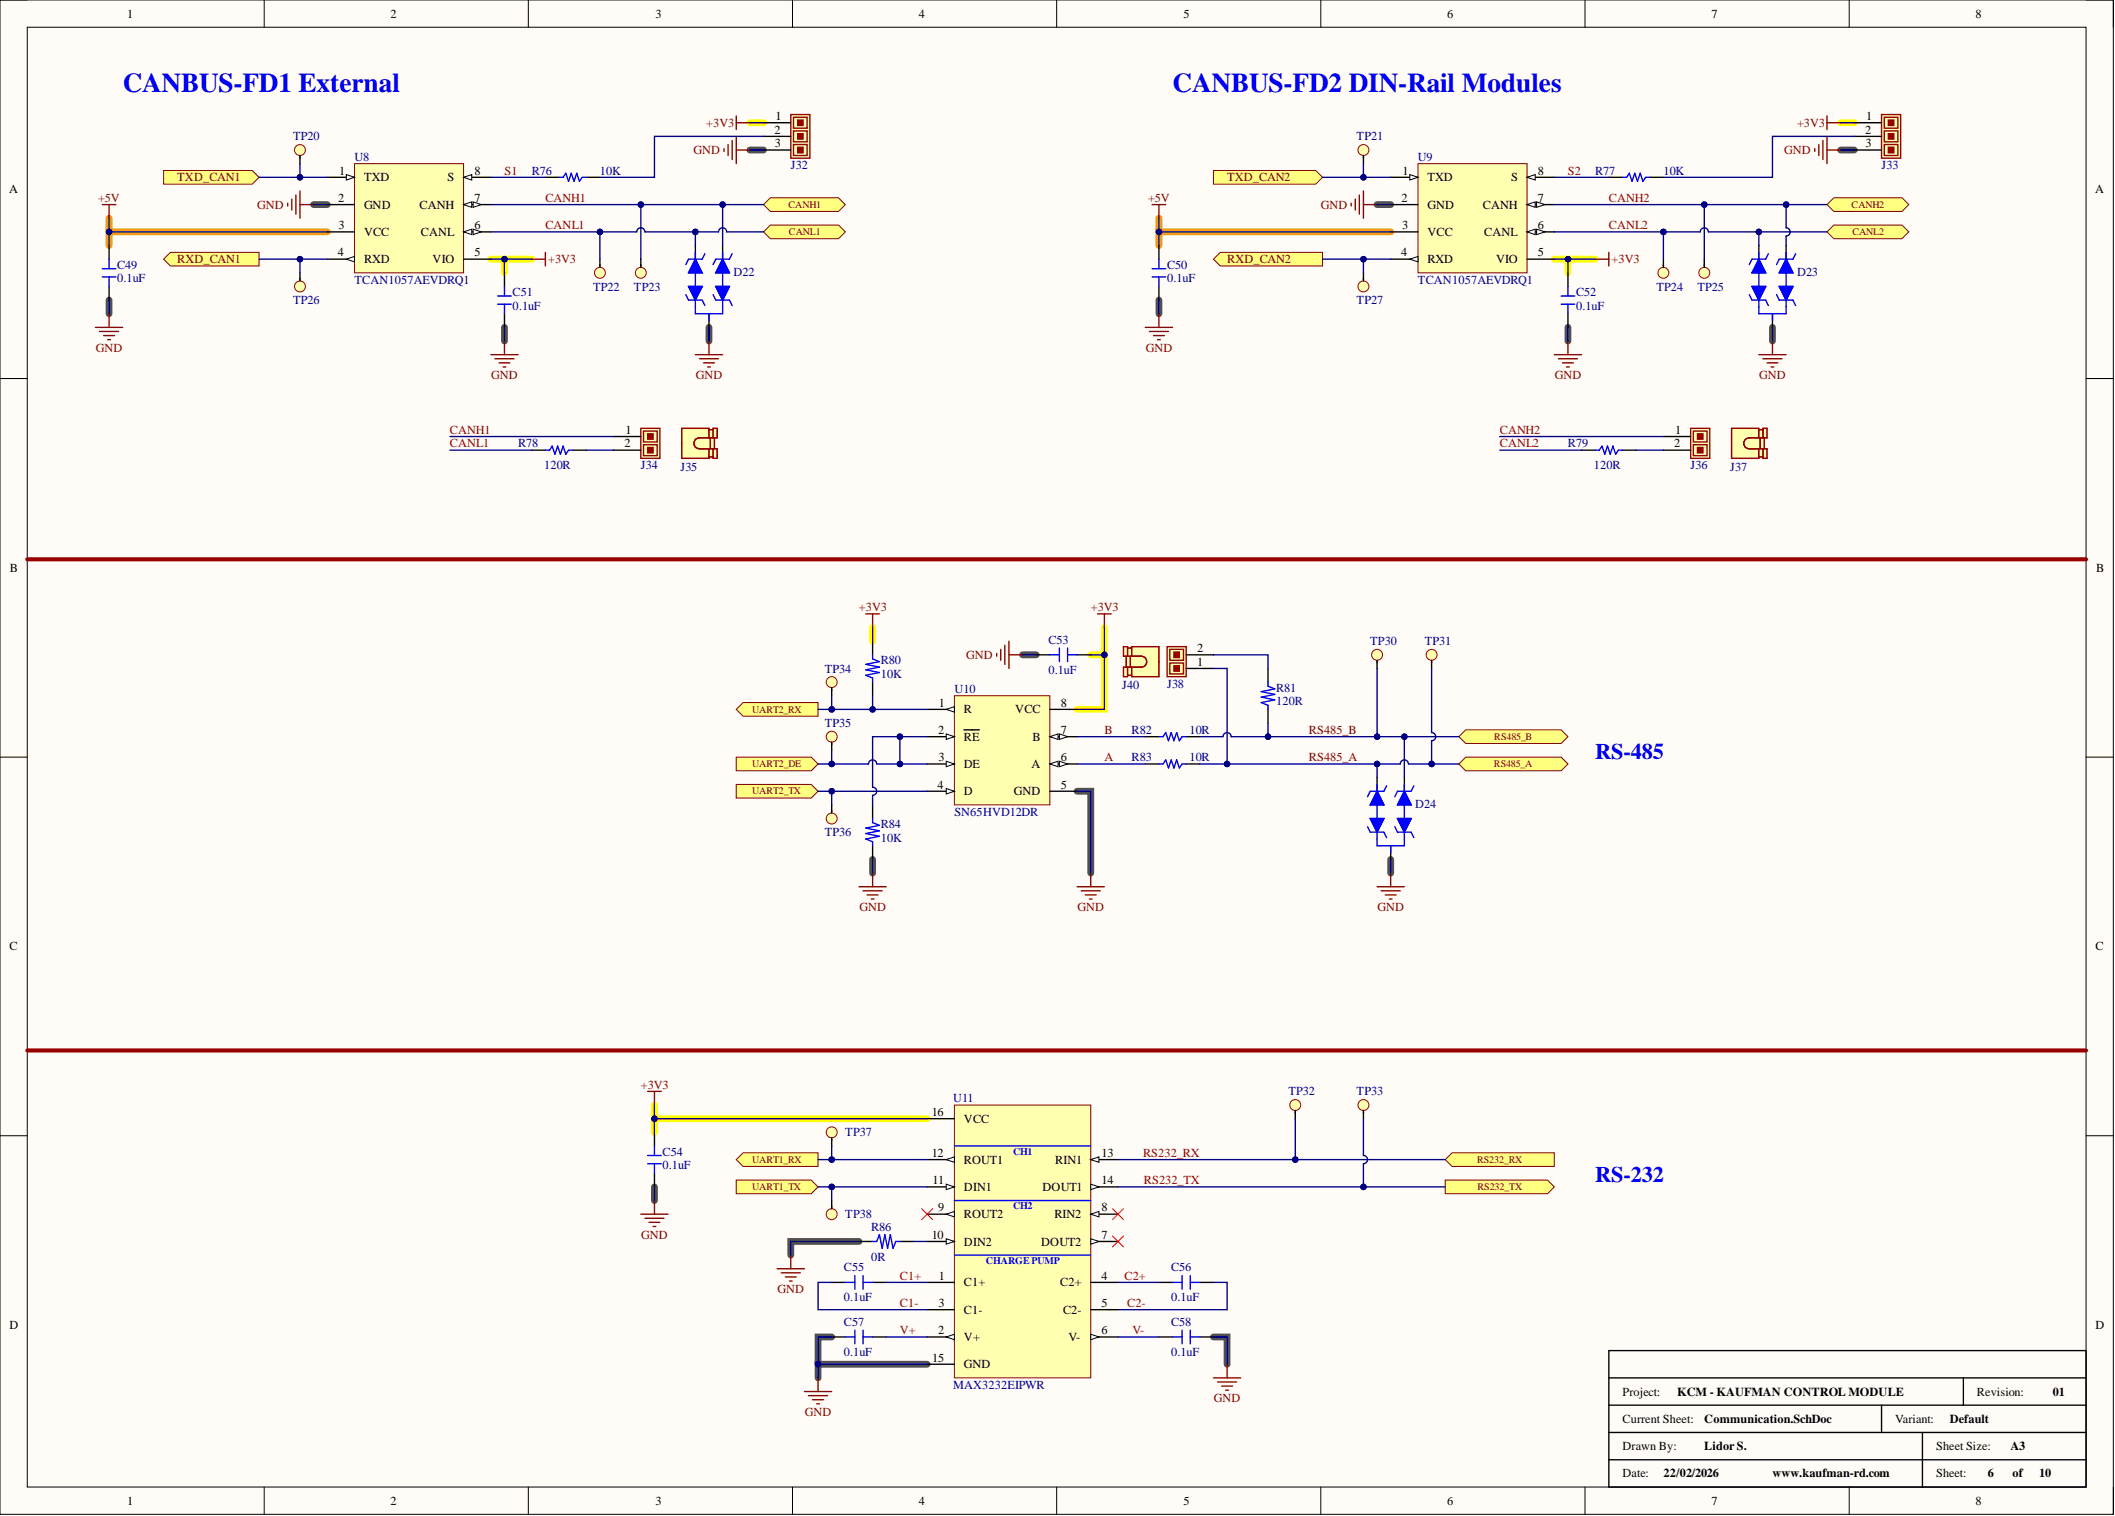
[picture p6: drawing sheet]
<svg xmlns="http://www.w3.org/2000/svg" width="393mm" height="282mm" viewBox="0 0 393 282" stroke-linecap="round" stroke-linejoin="round" font-family="sans-serif">
<defs><g id="words">
<g font-size="5.1" fill="#00f">
<text x="22.8" y="17.2">CANBUS-FD1 External</text>
<text x="218.1" y="17.2">CANBUS-FD2 DIN-Rail Modules</text>
</g>
<g font-size="4.1" fill="#00f">
<text x="296.7" y="141.1">RS-485</text>
<text x="296.7" y="219.7">RS-232</text>
</g>
<g font-size="2.3">
<text x="23.7" y="3.3">1</text>
<text x="72.6" y="3.3">2</text>
<text x="121.9" y="3.3">3</text>
<text x="170.9" y="3.3">4</text>
<text x="220.1" y="3.3">5</text>
<text x="269.1" y="3.3">6</text>
<text x="318.3" y="3.3">7</text>
<text x="367.4" y="3.3">8</text>
<text x="144.2" y="22.3">1</text>
<text x="347.1" y="22.3">1</text>
<text x="144" y="24.9">2</text>
<text x="144.1" y="27.4">3</text>
<text x="346.9" y="24.9">2</text>
<text x="347" y="27.4">3</text>
<text x="1.7" y="35.9">A</text>
<text x="63.1" y="32.5">1</text>
<text x="67.7" y="33.7">TXD</text>
<text x="83.3" y="33.7">S</text>
<text x="88.2" y="32.5">8</text>
<text x="260.8" y="32.5">1</text>
<text x="265.5" y="33.7">TXD</text>
<text x="281" y="33.7">S</text>
<text x="286" y="32.5">8</text>
<text x="389.7" y="35.9">A</text>
<text x="62.9" y="37.5">2</text>
<text x="67.7" y="38.8">GND</text>
<text x="78" y="38.8">CANH</text>
<text x="88.2" y="37.5">7</text>
<text x="260.7" y="37.5">2</text>
<text x="265.5" y="38.8">GND</text>
<text x="275.8" y="38.8">CANH</text>
<text x="286" y="37.5">7</text>
<text x="62.8" y="47.7">4</text>
<text x="63" y="42.6">3</text>
<text x="67.7" y="43.9">VCC</text>
<text x="78.3" y="43.9">CANL</text>
<text x="88.2" y="47.7">5</text>
<text x="88.2" y="42.6">6</text>
<text x="260.6" y="47.7">4</text>
<text x="260.8" y="42.6">3</text>
<text x="265.5" y="43.9">VCC</text>
<text x="276.1" y="43.9">CANL</text>
<text x="286" y="47.7">5</text>
<text x="286" y="42.6">6</text>
<text x="67.7" y="48.9">RXD</text>
<text x="80.5" y="48.9">VIO</text>
<text x="265.5" y="48.9">RXD</text>
<text x="278.3" y="48.9">VIO</text>
<text x="116.1" y="83.2">2</text>
<text x="116.3" y="80.7">1</text>
<text x="311.4" y="83.2">2</text>
<text x="311.6" y="80.7">1</text>
<text x="1.9" y="106.4">B</text>
<text x="389.8" y="106.4">B</text>
<text x="222.6" y="121.2">2</text>
<text x="222.6" y="123.8">1</text>
<text x="174.6" y="131.4">1</text>
<text x="197.3" y="131.4">8</text>
<text x="174.5" y="136.5">2</text>
<text x="179.3" y="132.7">R</text>
<text x="179.3" y="137.7">RE</text>
<text x="188.8" y="132.7">VCC</text>
<text x="192" y="137.7">B</text>
<text x="197.3" y="136.5">7</text>
<text x="174.5" y="141.5">3</text>
<text x="179.3" y="142.8">DE</text>
<text x="191.9" y="142.8">A</text>
<text x="197.3" y="141.5">6</text>
<text x="174.4" y="146.6">4</text>
<text x="179.3" y="147.9">D</text>
<text x="188.6" y="147.9">GND</text>
<text x="197.3" y="146.6">5</text>
<text x="1.8" y="176.7">C</text>
<text x="389.7" y="176.7">C</text>
<text x="173.3" y="207.5">16</text>
<text x="179.3" y="208.8">VCC</text>
<text x="173.3" y="215.1">12</text>
<text x="204.9" y="215.1">13</text>
<text x="173.4" y="220.2">11</text>
<text x="179.3" y="216.4">ROUT1</text>
<text x="179.3" y="221.4">DIN1</text>
<text x="193.9" y="221.4">DOUT1</text>
<text x="196.3" y="216.4">RIN1</text>
<text x="204.9" y="220.2">14</text>
<text x="174.5" y="225.2">9</text>
<text x="179.3" y="226.5">ROUT2</text>
<text x="196.1" y="226.5">RIN2</text>
<text x="204.9" y="225.2">8</text>
<text x="173.3" y="230.3">10</text>
<text x="179.3" y="231.6">DIN2</text>
<text x="193.6" y="231.6">DOUT2</text>
<text x="204.9" y="230.3">7</text>
<text x="174.6" y="237.9">1</text>
<text x="179.3" y="239.2">C1+</text>
<text x="197.2" y="239.2">C2+</text>
<text x="204.9" y="237.9">4</text>
<text x="174.5" y="243">3</text>
<text x="179.3" y="244.3">C1-</text>
<text x="197.7" y="244.3">C2-</text>
<text x="204.9" y="243">5</text>
<text x="1.8" y="247.1">D</text>
<text x="174.5" y="248.1">2</text>
<text x="179.3" y="249.3">V+</text>
<text x="198.7" y="249.3">V-</text>
<text x="204.9" y="248.1">6</text>
<text x="389.7" y="247.1">D</text>
<text x="173.4" y="253.1">15</text>
<text x="179.3" y="254.4">GND</text>
<text x="301.7" y="259.5">Project:</text>
<text x="311.9" y="259.5">KCM - KAUFMAN CONTROL MODULE</text>
<text x="367.7" y="259.5">Revision:</text>
<text x="381.8" y="259.5">01</text>
<text x="301.7" y="269.6">Drawn By:</text>
<text x="301.7" y="264.6">Current Sheet:</text>
<text x="317" y="269.6">Lidor S.</text>
<text x="317" y="264.6">Communication.SchDoc</text>
<text x="352.5" y="264.6">Variant:</text>
<text x="360.1" y="269.6">Sheet Size:</text>
<text x="362.6" y="264.6">Default</text>
<text x="373.9" y="269.6">A3</text>
<text x="301.7" y="274.7">Date:</text>
<text x="309.4" y="274.7">22/02/2026</text>
<text x="329.6" y="274.7">www.kaufman-rd.com</text>
<text x="360.1" y="274.7">Sheet:</text>
<text x="369.7" y="274.7">6</text>
<text x="374.3" y="274.7">of</text>
<text x="379.3" y="274.7">10</text>
<text x="23.7" y="279.8">1</text>
<text x="72.6" y="279.8">2</text>
<text x="121.9" y="279.8">3</text>
<text x="170.9" y="279.8">4</text>
<text x="220.1" y="279.8">5</text>
<text x="269.1" y="279.8">6</text>
<text x="318.3" y="279.8">7</text>
<text x="367.4" y="279.8">8</text>
</g>
<g font-size="2.3" fill="#800000">
<text x="131.3" y="23.6">+3V3</text>
<text x="334.2" y="23.6">+3V3</text>
<text x="129" y="28.7">GND</text>
<text x="331.8" y="28.7">GND</text>
<text x="33" y="33.7">TXD_CAN1</text>
<text x="228.2" y="33.7">TXD_CAN2</text>
<text x="18.3" y="37.5">+5V</text>
<text x="47.8" y="38.8">GND</text>
<text x="213.5" y="37.5">+5V</text>
<text x="245.6" y="38.8">GND</text>
<text x="33" y="48.9">RXD_CAN1</text>
<text x="101.9" y="48.9">+3V3</text>
<text x="228.2" y="48.9">RXD_CAN2</text>
<text x="299.7" y="48.9">+3V3</text>
<text x="17.8" y="65.4">GND</text>
<text x="213.1" y="65.4">GND</text>
<text x="91.4" y="70.5">GND</text>
<text x="129.4" y="70.5">GND</text>
<text x="289.2" y="70.5">GND</text>
<text x="327.2" y="70.5">GND</text>
<text x="159.7" y="113.6">+3V3</text>
<text x="202.9" y="113.6">+3V3</text>
<text x="179.7" y="122.5">GND</text>
<text x="205.4" y="136.5">B</text>
<text x="243.4" y="136.5">RS485_B</text>
<text x="205.4" y="141.5">A</text>
<text x="243.4" y="141.5">RS485_A</text>
<text x="159.8" y="169.4">GND</text>
<text x="200.4" y="169.4">GND</text>
<text x="256.2" y="169.4">GND</text>
<text x="119.2" y="202.4">+3V3</text>
<text x="119.3" y="230.3">GND</text>
<text x="144.6" y="240.5">GND</text>
<text x="149.7" y="263.3">GND</text>
<text x="225.8" y="260.8">GND</text>
</g>
<g font-size="2.3" fill="#000080">
<text x="54.5" y="26.1">TP20</text>
<text x="65.9" y="29.9">U8</text>
<text x="252.3" y="26.1">TP21</text>
<text x="263.7" y="29.9">U9</text>
<text x="98.9" y="32.5">R76</text>
<text x="111.6" y="32.5">10K</text>
<text x="147.1" y="31.4">J32</text>
<text x="296.7" y="32.5">R77</text>
<text x="309.4" y="32.5">10K</text>
<text x="349.9" y="31.4">J33</text>
<text x="21.8" y="52.5">0.1uF</text>
<text x="21.8" y="50">C49</text>
<text x="65.9" y="52.8">TCAN1057AEVDRQ1</text>
<text x="136.4" y="51.2">D22</text>
<text x="217.1" y="52.5">0.1uF</text>
<text x="217.1" y="50">C50</text>
<text x="263.7" y="52.8">TCAN1057AEVDRQ1</text>
<text x="334.2" y="51.2">D23</text>
<text x="54.5" y="56.6">TP26</text>
<text x="95.3" y="57.6">0.1uF</text>
<text x="95.3" y="55">C51</text>
<text x="110.3" y="54">TP22</text>
<text x="117.9" y="54">TP23</text>
<text x="252.3" y="56.6">TP27</text>
<text x="293.1" y="57.6">0.1uF</text>
<text x="293.1" y="55">C52</text>
<text x="308.1" y="54">TP24</text>
<text x="315.7" y="54">TP25</text>
<text x="96.4" y="83.2">R78</text>
<text x="291.6" y="83.2">R79</text>
<text x="101.2" y="87.3">120R</text>
<text x="119.2" y="87.3">J34</text>
<text x="126.5" y="87.5">J35</text>
<text x="296.4" y="87.3">120R</text>
<text x="314.4" y="87.3">J36</text>
<text x="321.8" y="87.5">J37</text>
<text x="195" y="119.7">C53</text>
<text x="254.8" y="120">TP30</text>
<text x="265" y="120">TP31</text>
<text x="153.4" y="125">TP34</text>
<text x="163.8" y="123.5">R80</text>
<text x="195" y="125.3">0.1uF</text>
<text x="163.8" y="126.1">10K</text>
<text x="177.5" y="128.9">U10</text>
<text x="208.7" y="128.1">J40</text>
<text x="217.1" y="127.8">J38</text>
<text x="237.3" y="131.1">120R</text>
<text x="237.3" y="128.6">R81</text>
<text x="153.4" y="135.2">TP35</text>
<text x="210.5" y="136.5">R82</text>
<text x="221.2" y="136.5">10R</text>
<text x="210.5" y="141.5">R83</text>
<text x="221.2" y="141.5">10R</text>
<text x="153.4" y="155.5">TP36</text>
<text x="163.8" y="154">R84</text>
<text x="177.5" y="151.7">SN65HVD12DR</text>
<text x="263.2" y="150.2">D24</text>
<text x="163.8" y="156.5">10K</text>
<text x="239.6" y="203.7">TP32</text>
<text x="252.3" y="203.7">TP33</text>
<text x="177.2" y="205">U11</text>
<text x="123.2" y="214.8">C54</text>
<text x="157.2" y="211.3">TP37</text>
<text x="123.2" y="217.4">0.1uF</text>
<text x="157.2" y="226.5">TP38</text>
<text x="162" y="228.8">R86</text>
<text x="157" y="236.4">C55</text>
<text x="162" y="234.4">0R</text>
<text x="217.8" y="236.4">C56</text>
<text x="157" y="242">0.1uF</text>
<text x="217.8" y="242">0.1uF</text>
<text x="157" y="246.6">C57</text>
<text x="217.8" y="246.6">C58</text>
<text x="157" y="252.1">0.1uF</text>
<text x="217.8" y="252.1">0.1uF</text>
<text x="177.2" y="258.2">MAX3232EIPWR</text>
</g>
<g font-size="2.3" fill="#980000">
<text x="93.8" y="32.5">S1</text>
<text x="291.6" y="32.5">S2</text>
<text x="101.4" y="37.5">CANH1</text>
<text x="299.2" y="37.5">CANH2</text>
<text x="101.4" y="42.6">CANL1</text>
<text x="299.2" y="42.6">CANL2</text>
<text x="83.7" y="80.7">CANH1</text>
<text x="83.7" y="83.2">CANL1</text>
<text x="278.9" y="80.7">CANH2</text>
<text x="278.9" y="83.2">CANL2</text>
<text x="212.6" y="215.1">RS232_RX</text>
<text x="212.7" y="220.2">RS232_TX</text>
<text x="167.4" y="237.9">C1+</text>
<text x="209.1" y="237.9">C2+</text>
<text x="167.4" y="243">C1-</text>
<text x="209.6" y="243">C2-</text>
<text x="167.4" y="248.1">V+</text>
<text x="210.6" y="248.1">V-</text>
</g>
<g font-size="1.9" fill="#800000">
<text x="146.6" y="38.6">CANH1</text>
<text x="344.3" y="38.6">CANH2</text>
<text x="146.7" y="43.7">CANL1</text>
<text x="344.5" y="43.7">CANL2</text>
<text x="139.9" y="132.5">UART2_RX</text>
<text x="277.9" y="137.6">RS485_B</text>
<text x="139.9" y="142.6">UART2_DE</text>
<text x="277.8" y="142.6">RS485_A</text>
<text x="139.9" y="147.7">UART2_TX</text>
<text x="139.9" y="216.2">UART1_RX</text>
<text x="139.9" y="221.3">UART1_TX</text>
<text x="274.7" y="216.2">RS232_RX</text>
<text x="274.8" y="221.3">RS232_TX</text>
</g>
<g font-size="1.9" fill="#00f">
<text x="188.4" y="214.7">CH1</text>
<text x="188.4" y="224.8">CH2</text>
<text x="183.3" y="235">CHARGE PUMP</text>
</g>
</g></defs>
<path d="M0 0h393v281.6h-393z" fill-rule="evenodd" fill="#fffcf8"/>
<path d="M0 0h393v281.6h-393z" fill="none" stroke="#000" stroke-width=".19"/>
<path d="M5.1 5.1h382.9v271.4h-382.9z" fill-rule="evenodd" fill="#fffcf8"/>
<g fill="none" stroke="#000" stroke-width=".19">
<path d="M0 0h5.1M49.1 0v5.1M98.3 0v5.1M147.4 0v5.1M196.5 0v5.1M245.6 0v5.1M294.8 0v5.1M343.9 0v5.1M388 0h5v5.1M5.1 5.1h382.9v271.4h-382.9zM0 70.4h5.1M388 70.4h5"/>
<path d="M0 140.8h5.1M388 140.8h5M0 211.2h5.1M388 211.2h5M49.1 276.5v5.1M98.3 276.5v5.1M147.4 276.5v5.1M196.5 276.5v5.1M245.6 276.5v5.1M294.8 276.5v5.1M343.9 276.5v5.1M393 276.5v5.1"/>
</g>
<g fill="none" stroke="#505050" stroke-width="1.3">
<path d="M58.3 38h2.6M139.5 27.9h2.5M256.1 38h2.5M342.3 27.9h2.6M20.3 55.8v2.5M215.5 55.8v2.5M93.8 60.9v2.5M131.9 60.9v2.5M291.6 60.9v2.5M329.6 60.9v2.5M190.2 121.8h2.5M162.3 159.8v2.5"/>
<path d="M200.3 147.1h2.6v15.2M258.6 159.8v2.5M121.7 220.7v2.5M159.7 230.8h-12.6v2.6M154.7 248.6h-2.6v5.1M172.4 253.7h-20.3v2.5M225.7 248.6h2.5v5.1"/>
</g>
<path d="M20.3 40.6v2.5M60.9 43.1h-40.6v2.6M215.5 40.6v2.5M258.6 43.1h-43.1v2.6" fill="none" stroke="#f90" stroke-width="1.3"/>
<path d="M139.5 22.8h2.5M342.3 22.8h2.6M91.3 48.2h7.6M93.8 48.2v2.5M289.1 48.2h7.6M291.6 48.2v2.5M162.3 116.7v2.5M205.4 116.7v15.2h-5.1M202.9 121.8h2.5M121.7 205.5v5M121.7 208h50.7" fill="none" stroke="#ff0" stroke-width="1.3"/>
<path d="M299.2 251.1h88.8v25.4h-88.8zM299.2 256.2h88.8M365.1 256.2v5.1M299.2 271.4h88.8M299.2 261.3h88.8M299.2 266.3h88.8M349.9 261.3v5M357.5 266.3v10.2" fill="none" stroke="#000" stroke-width=".25"/>
<path d="M65.9 30.4h20.3v20.3h-20.3z" fill-rule="evenodd" fill="#ffffb0"/>
<path d="M65.9 30.4h20.3v20.3h-20.3z" fill="none" stroke="#800000" stroke-width=".19"/>
<path d="M60.9 38h5M60.9 33h5" fill="none" stroke="#000" stroke-width=".25"/>
<path d="M64.4 32.5l1.5 .5-1.5 .5z" fill="#f8fcff"/>
<path d="M64.4 32.5l1.5 .5-1.5 .5z" fill="none" stroke="#000" stroke-width=".19"/>
<path d="M60.9 43.1h5M60.9 48.2h5" fill="none" stroke="#000" stroke-width=".25"/>
<path d="M64.4 48.2l1.5-.5v1z" fill="#f8fcff"/>
<path d="M64.4 48.2l1.5-.5v1z" fill="none" stroke="#000" stroke-width=".19"/>
<path d="M86.2 48.2h5.1M86.2 43.1h5.1" fill="none" stroke="#000" stroke-width=".25"/>
<path d="M86.2 43.1l1.5-.5v1z" fill="#f8fcff"/>
<path d="M86.2 43.1l1.5-.5v1z" fill="none" stroke="#000" stroke-width=".19"/>
<path d="M88 42.6l1.5 .5-1.5 .5z" fill="#f8fcff"/>
<path d="M88 42.6l1.5 .5-1.5 .5z" fill="none" stroke="#000" stroke-width=".19"/>
<path d="M86.2 38h5.1" fill="none" stroke="#000" stroke-width=".25"/>
<path d="M86.2 38l1.5-.5v1z" fill="#f8fcff"/>
<path d="M86.2 38l1.5-.5v1z" fill="none" stroke="#000" stroke-width=".19"/>
<path d="M88 37.5l1.5 .5-1.5 .5z" fill="#f8fcff"/>
<path d="M88 37.5l1.5 .5-1.5 .5z" fill="none" stroke="#000" stroke-width=".19"/>
<path d="M86.2 33h5.1" fill="none" stroke="#000" stroke-width=".25"/>
<path d="M86.2 33l1.5-.5v1z" fill="#f8fcff"/>
<path d="M86.2 33l1.5-.5v1z" fill="none" stroke="#000" stroke-width=".19"/>
<path d="M30.4 31.7h16.5l1.3 1.3-1.3 1.2h-16.5z" fill-rule="evenodd" fill="#ffff80"/>
<path d="M30.4 31.7h16.5l1.3 1.3-1.3 1.2h-16.5z" fill="none" stroke="#800000" stroke-width=".19"/>
<path d="M31.7 46.9h16.5v2.6h-16.5l-1.3-1.3z" fill-rule="evenodd" fill="#ffff80"/>
<path d="M31.7 46.9h16.5v2.6h-16.5l-1.3-1.3z" fill="none" stroke="#800000" stroke-width=".19"/>
<g fill="none" stroke="#800000" stroke-width=".25">
<path d="M19 38h2.6M20.3 38v2.6M53.5 37.8v.5M54.3 37v2.1M55 36.3v3.5M55.8 35.5v5.1M55.8 38h2.5M20.3 58.3v2.6M98.9 48.2h2.5M101.4 46.9v2.6M17.8 60.9h5M18.5 61.6h3.6"/>
<path d="M19.3 62.4h2M20 63.2h.5M91.3 65.9h5.1M92 66.7h3.6M92.8 67.5h2M93.6 68.2h.5M93.8 63.4v2.5"/>
</g>
<path d="M19 51.5h2.6M19 50h2.6M20.3 48.2v1.8M20.3 51.5v1.8M92.6 56.6h2.5M92.6 55h2.5M93.8 53.3v1.7M93.8 56.6v1.7" fill="none" stroke="#00f" stroke-width=".25"/>
<path d="M20.3 45.7v2.5M20.3 53.3v2.5M93.8 50.7v2.6M93.8 58.3v2.6" fill="none" stroke="#000" stroke-width=".25"/>
<path d="M147.1 21.3h3.5v8.1h-3.5z" fill-rule="evenodd" fill="#ffffb0"/>
<path d="M147.1 21.3h3.5v8.1h-3.5zM147.6 26.9h2.5v2h-2.5zM147.6 24.3h2.5v2.1h-2.5zM147.6 21.8h2.5v2h-2.5z" fill="none" stroke="#980000" stroke-width=".25"/>
<path d="M101.4 33h2.6M109 33h2.6M142 27.9h5.1M142 25.4h5.1M142 22.8h5.1M129.3 45.7v2.5M131.9 58.3v2.6M134.4 45.7v2.5" fill="none" stroke="#000" stroke-width=".25"/>
<path d="M148.6 22.6h.5v.5h-.5zM148.6 25.1h.5v.5h-.5zM148.6 27.6h.5v.5h-.5z" fill="none" stroke="#980000" stroke-width=".76"/>
<path d="M134.6 27.6v.5M135.4 26.9v2M136.2 26.1v3.6M136.9 21.6v2.5M136.9 25.4v5M136.9 27.9h2.6M136.9 22.8h2.6" fill="none" stroke="#800000" stroke-width=".25"/>
<path d="M104 33h.7l.5-.8 .5 1.5 .5-1.5 .6 1.5 .5-1.5 .5 1.5 .5-.7h.7M129.3 48.2l1.3 2.5h-2.5zM129.3 46.9v1.3M131.1 47.2l-.5 1h-2.5l-.6 1M134.4 48.2l1.3 2.5h-2.6zM134.4 46.9v1.3M136.2 47.2l-.5 1h-2.6l-.5 1" fill="none" stroke="#00f" stroke-width=".25"/>
<path d="M134.4 48.2l1.3 2.5h-2.6z" fill="#00f"/>
<path d="M134.4 48.2l1.3 2.5h-2.6z" fill="none" stroke="#00f" stroke-width=".25"/>
<path d="M129.3 48.2l1.3 2.5h-2.5z" fill="#00f"/>
<path d="M127.5 54.8l.6 1h2.5l.5 1M128.1 53.3h2.5l-1.3 2.5zM129.3 48.2l1.3 2.5h-2.5zM129.3 50.7v2.6M129.3 55.8v1.3M132.6 54.8l.5 1h2.6l.5 1M133.1 53.3h2.6l-1.3 2.5zM134.4 50.7v2.6M134.4 55.8v1.3" fill="none" stroke="#00f" stroke-width=".25"/>
<path d="M133.1 53.3h2.6l-1.3 2.5z" fill="#00f"/>
<path d="M133.1 53.3h2.6l-1.3 2.5z" fill="none" stroke="#00f" stroke-width=".25"/>
<path d="M128.1 53.3h2.5l-1.3 2.5z" fill="#00f"/>
<path d="M128.1 53.3h2.5l-1.3 2.5zM129.3 57.1v1.2h5.1v-1.2M131.9 58.3v1.3" fill="none" stroke="#00f" stroke-width=".25"/>
<path d="M129.3 65.9h5.1M130.1 66.7h3.5M130.8 67.5h2.1M131.6 68.2h.5M131.9 63.4v2.5" fill="none" stroke="#800000" stroke-width=".25"/>
<circle cx="55.8" cy="27.9" r="1.02" fill="#ffffb0"/>
<circle cx="55.8" cy="27.9" r="1.02" fill="none" stroke="#980000" stroke-width=".19"/>
<path d="M55.8 28.9v1.5" fill="none" stroke="#000" stroke-width=".25"/>
<circle cx="55.8" cy="53.3" r="1.02" fill="#ffffb0"/>
<circle cx="55.8" cy="53.3" r="1.02" fill="none" stroke="#980000" stroke-width=".19"/>
<path d="M55.8 50.7v1.5" fill="none" stroke="#000" stroke-width=".25"/>
<circle cx="111.6" cy="50.7" r="1.02" fill="#ffffb0"/>
<circle cx="111.6" cy="50.7" r="1.02" fill="none" stroke="#980000" stroke-width=".19"/>
<path d="M111.6 48.2v1.5" fill="none" stroke="#000" stroke-width=".25"/>
<circle cx="119.2" cy="50.7" r="1.02" fill="#ffffb0"/>
<circle cx="119.2" cy="50.7" r="1.02" fill="none" stroke="#980000" stroke-width=".19"/>
<path d="M119.2 48.2v1.5" fill="none" stroke="#000" stroke-width=".25"/>
<path d="M119.2 79.6h3.5v5.6h-3.5z" fill-rule="evenodd" fill="#ffffb0"/>
<path d="M119.2 79.6h3.5v5.6h-3.5zM119.7 82.7h2.5v2h-2.5zM119.7 80.1h2.5v2.1h-2.5z" fill="none" stroke="#980000" stroke-width=".25"/>
<path d="M98.9 83.7h2.5M106.5 83.7h2.5M114.1 83.7h5.1M114.1 81.2h5.1" fill="none" stroke="#000" stroke-width=".25"/>
<path d="M120.7 80.9h.5v.5h-.5zM120.7 83.4h.5v.6h-.5z" fill="none" stroke="#980000" stroke-width=".76"/>
<path d="M101.4 83.7h.8l.5-.8 .5 1.6 .5-1.6 .5 1.6 .5-1.6 .5 1.6 .5-.8h.8" fill="none" stroke="#00f" stroke-width=".25"/>
<path d="M126.8 79.6h5.1v1.8h-2.1a1.05 1.05 0 0 0-.8 1 1.05 1.05 0 0 0 .8 1h2.1v1.8h-5.1z" fill-rule="evenodd" fill="#ffffb0"/>
<path d="M126.8 79.6h5.1v1.8h-2.1a1.05 1.05 0 0 0-.8 1 1.05 1.05 0 0 0 .8 1h2.1v1.8h-5.1z" fill="none" stroke="#980000" stroke-width=".19"/>
<path d="M129.3 81.7l.5-.3h2.3v2h-2l-.8-.2-.2-.5v-.5z" fill-rule="evenodd" fill="#ffffb0"/>
<path d="M129.3 81.7l.5-.3h2.3v2h-2l-.8-.2-.2-.5v-.5z" fill="none" stroke="#980000" stroke-width=".19"/>
<path d="M132.6 79.6h.8v1.8h-.8z" fill-rule="evenodd" fill="#ffffb0"/>
<path d="M132.6 79.6h.8v1.8h-.8z" fill="none" stroke="#980000" stroke-width=".19"/>
<path d="M131.9 79.9h.7v1.5h-.7z" fill-rule="evenodd" fill="#ffffb0"/>
<path d="M131.9 79.9h.7v1.5h-.7z" fill="none" stroke="#980000" stroke-width=".19"/>
<path d="M132.1 81.4h.8v2h-.8z" fill-rule="evenodd" fill="#ffffb0"/>
<path d="M132.1 81.4h.8v2h-.8z" fill="none" stroke="#980000" stroke-width=".19"/>
<path d="M132.6 83.4h.8v1.8h-.8z" fill-rule="evenodd" fill="#ffffb0"/>
<path d="M132.6 83.4h.8v1.8h-.8z" fill="none" stroke="#980000" stroke-width=".19"/>
<path d="M131.9 83.4h.7v1.6h-.7z" fill-rule="evenodd" fill="#ffffb0"/>
<path d="M131.9 83.4h.7v1.6h-.7z" fill="none" stroke="#980000" stroke-width=".19"/>
<path d="M131.9 79.9h.7M131.9 81.4v-1.8h-5.1v5.6h5.1v-1.8M131.9 85h.7M132.1 81.4v2M132.6 81.4v-1.8h.8v1.8h-3.3a1.01 1.01 0 0 0-1 1 1.01 1.01 0 0 0 1 1h3.3v1.8h-.8v-1.8M132.9 81.4v2" fill="none" stroke="#980000" stroke-width=".25"/>
<path d="M263.7 30.4h20.3v20.3h-20.3z" fill-rule="evenodd" fill="#ffffb0"/>
<path d="M263.7 30.4h20.3v20.3h-20.3z" fill="none" stroke="#800000" stroke-width=".19"/>
<path d="M258.6 38h5.1M258.6 33h5.1" fill="none" stroke="#000" stroke-width=".25"/>
<path d="M262.2 32.5l1.5 .5-1.5 .5z" fill="#f8fcff"/>
<path d="M262.2 32.5l1.5 .5-1.5 .5z" fill="none" stroke="#000" stroke-width=".19"/>
<path d="M258.6 43.1h5.1M258.6 48.2h5.1" fill="none" stroke="#000" stroke-width=".25"/>
<path d="M262.2 48.2l1.5-.5v1z" fill="#f8fcff"/>
<path d="M262.2 48.2l1.5-.5v1z" fill="none" stroke="#000" stroke-width=".19"/>
<path d="M284 48.2h5.1M284 43.1h5.1" fill="none" stroke="#000" stroke-width=".25"/>
<path d="M284 43.1l1.5-.5v1z" fill="#f8fcff"/>
<path d="M284 43.1l1.5-.5v1z" fill="none" stroke="#000" stroke-width=".19"/>
<path d="M285.8 42.6l1.5 .5-1.5 .5z" fill="#f8fcff"/>
<path d="M285.8 42.6l1.5 .5-1.5 .5z" fill="none" stroke="#000" stroke-width=".19"/>
<path d="M284 38h5.1" fill="none" stroke="#000" stroke-width=".25"/>
<path d="M284 38l1.5-.5v1z" fill="#f8fcff"/>
<path d="M284 38l1.5-.5v1z" fill="none" stroke="#000" stroke-width=".19"/>
<path d="M285.8 37.5l1.5 .5-1.5 .5z" fill="#f8fcff"/>
<path d="M285.8 37.5l1.5 .5-1.5 .5z" fill="none" stroke="#000" stroke-width=".19"/>
<path d="M284 33h5.1" fill="none" stroke="#000" stroke-width=".25"/>
<path d="M284 33l1.5-.5v1z" fill="#f8fcff"/>
<path d="M284 33l1.5-.5v1z" fill="none" stroke="#000" stroke-width=".19"/>
<path d="M225.7 31.7h19l1.3 1.3-1.3 1.2h-19z" fill-rule="evenodd" fill="#ffff80"/>
<path d="M225.7 31.7h19l1.3 1.3-1.3 1.2h-19z" fill="none" stroke="#800000" stroke-width=".19"/>
<path d="M226.9 46.9h19.1v2.6h-19.1l-1.2-1.3z" fill-rule="evenodd" fill="#ffff80"/>
<path d="M226.9 46.9h19.1v2.6h-19.1l-1.2-1.3z" fill="none" stroke="#800000" stroke-width=".19"/>
<g fill="none" stroke="#800000" stroke-width=".25">
<path d="M214.3 38h2.5M215.5 38v2.6M251.3 37.8v.5M252 37v2.1M252.8 36.3v3.5M253.6 35.5v5.1M253.6 38h2.5M215.5 58.3v2.6M296.7 48.2h2.5M299.2 46.9v2.6M213 60.9h5.1M213.8 61.6h3.5"/>
<path d="M214.5 62.4h2M215.3 63.2h.5M289.1 65.9h5M289.8 66.7h3.6M290.6 67.5h2M291.4 68.2h.5M291.6 63.4v2.5"/>
</g>
<path d="M214.3 51.5h2.5M214.3 50h2.5M215.5 48.2v1.8M215.5 51.5v1.8M290.3 56.6h2.6M290.3 55h2.6M291.6 53.3v1.7M291.6 56.6v1.7" fill="none" stroke="#00f" stroke-width=".25"/>
<path d="M215.5 45.7v2.5M215.5 53.3v2.5M291.6 50.7v2.6M291.6 58.3v2.6" fill="none" stroke="#000" stroke-width=".25"/>
<path d="M349.9 21.3h3.6v8.1h-3.6z" fill-rule="evenodd" fill="#ffffb0"/>
<path d="M349.9 21.3h3.6v8.1h-3.6zM350.4 26.9h2.6v2h-2.6zM350.4 24.3h2.6v2.1h-2.6zM350.4 21.8h2.6v2h-2.6z" fill="none" stroke="#980000" stroke-width=".25"/>
<path d="M299.2 33h2.5M306.8 33h2.6M344.9 27.9h5M344.9 25.4h5M344.9 22.8h5M327.1 45.7v2.5M329.6 58.3v2.6M332.2 45.7v2.5" fill="none" stroke="#000" stroke-width=".25"/>
<path d="M351.4 22.6h.6v.5h-.6zM351.4 25.1h.6v.5h-.6zM351.4 27.6h.6v.5h-.6z" fill="none" stroke="#980000" stroke-width=".76"/>
<path d="M337.5 27.6v.5M338.3 26.9v2M339 26.1v3.6M339.8 21.6v2.5M339.8 25.4v5M339.8 27.9h2.5M339.8 22.8h2.5" fill="none" stroke="#800000" stroke-width=".25"/>
<path d="M301.7 33h.8l.5-.8 .5 1.5 .5-1.5 .5 1.5 .5-1.5 .6 1.5 .5-.7h.7M327.1 48.2l1.3 2.5h-2.6zM327.1 46.9v1.3M328.9 47.2l-.5 1h-2.6l-.5 1M332.2 48.2l1.2 2.5h-2.5zM332.2 46.9v1.3M334 47.2l-.6 1h-2.5l-.5 1" fill="none" stroke="#00f" stroke-width=".25"/>
<path d="M332.2 48.2l1.2 2.5h-2.5z" fill="#00f"/>
<path d="M332.2 48.2l1.2 2.5h-2.5z" fill="none" stroke="#00f" stroke-width=".25"/>
<path d="M327.1 48.2l1.3 2.5h-2.6z" fill="#00f"/>
<path d="M325.3 54.8l.5 1h2.6l.5 1M325.8 53.3h2.6l-1.3 2.5zM327.1 48.2l1.3 2.5h-2.6zM327.1 50.7v2.6M327.1 55.8v1.3M330.4 54.8l.5 1h2.5l.6 1M330.9 53.3h2.5l-1.2 2.5zM332.2 50.7v2.6M332.2 55.8v1.3" fill="none" stroke="#00f" stroke-width=".25"/>
<path d="M330.9 53.3h2.5l-1.2 2.5z" fill="#00f"/>
<path d="M330.9 53.3h2.5l-1.2 2.5z" fill="none" stroke="#00f" stroke-width=".25"/>
<path d="M325.8 53.3h2.6l-1.3 2.5z" fill="#00f"/>
<path d="M325.8 53.3h2.6l-1.3 2.5zM327.1 57.1v1.2h5.1v-1.2M329.6 58.3v1.3" fill="none" stroke="#00f" stroke-width=".25"/>
<path d="M327.1 65.9h5.1M327.9 66.7h3.5M328.6 67.5h2.1M329.4 68.2h.5M329.6 63.4v2.5" fill="none" stroke="#800000" stroke-width=".25"/>
<circle cx="253.6" cy="27.9" r="1.01" fill="#ffffb0"/>
<circle cx="253.6" cy="27.9" r="1.01" fill="none" stroke="#980000" stroke-width=".19"/>
<path d="M253.6 28.9v1.5" fill="none" stroke="#000" stroke-width=".25"/>
<circle cx="253.6" cy="53.3" r="1.01" fill="#ffffb0"/>
<circle cx="253.6" cy="53.3" r="1.01" fill="none" stroke="#980000" stroke-width=".19"/>
<path d="M253.6 50.7v1.5" fill="none" stroke="#000" stroke-width=".25"/>
<circle cx="309.4" cy="50.7" r="1.01" fill="#ffffb0"/>
<circle cx="309.4" cy="50.7" r="1.01" fill="none" stroke="#980000" stroke-width=".19"/>
<path d="M309.4 48.2v1.5" fill="none" stroke="#000" stroke-width=".25"/>
<circle cx="317" cy="50.7" r="1.01" fill="#ffffb0"/>
<circle cx="317" cy="50.7" r="1.01" fill="none" stroke="#980000" stroke-width=".19"/>
<path d="M317 48.2v1.5" fill="none" stroke="#000" stroke-width=".25"/>
<path d="M341.1 36.8h12.6l1.3 1.2-1.3 1.3h-12.6l-1.3-1.3z" fill-rule="evenodd" fill="#ffff80"/>
<path d="M341.1 36.8h12.6l1.3 1.2-1.3 1.3h-12.6l-1.3-1.3z" fill="none" stroke="#800000" stroke-width=".19"/>
<path d="M341.1 41.8h12.6l1.3 1.3-1.3 1.3h-12.6l-1.3-1.3z" fill-rule="evenodd" fill="#ffff80"/>
<path d="M341.1 41.8h12.6l1.3 1.3-1.3 1.3h-12.6l-1.3-1.3z" fill="none" stroke="#800000" stroke-width=".19"/>
<path d="M314.4 79.6h3.6v5.6h-3.6z" fill-rule="evenodd" fill="#ffffb0"/>
<path d="M314.4 79.6h3.6v5.6h-3.6zM314.9 82.7h2.6v2h-2.6zM314.9 80.1h2.6v2.1h-2.6z" fill="none" stroke="#980000" stroke-width=".25"/>
<path d="M294.1 83.7h2.6M301.7 83.7h2.6M309.4 83.7h5M309.4 81.2h5" fill="none" stroke="#000" stroke-width=".25"/>
<path d="M315.9 80.9h.6v.5h-.6zM315.9 83.4h.6v.6h-.6z" fill="none" stroke="#980000" stroke-width=".76"/>
<path d="M296.7 83.7h.7l.5-.8 .6 1.6 .5-1.6 .5 1.6 .5-1.6 .5 1.6 .5-.8h.7" fill="none" stroke="#00f" stroke-width=".25"/>
<path d="M322 79.6h5.1v1.8h-2a1.05 1.05 0 0 0-.8 1 1.05 1.05 0 0 0 .8 1h2v1.8h-5.1z" fill-rule="evenodd" fill="#ffffb0"/>
<path d="M322 79.6h5.1v1.8h-2a1.05 1.05 0 0 0-.8 1 1.05 1.05 0 0 0 .8 1h2v1.8h-5.1z" fill="none" stroke="#980000" stroke-width=".19"/>
<path d="M324.6 81.7l.5-.3h2.3v2h-2.1l-.7-.2-.3-.5v-.5z" fill-rule="evenodd" fill="#ffffb0"/>
<path d="M324.6 81.7l.5-.3h2.3v2h-2.1l-.7-.2-.3-.5v-.5z" fill="none" stroke="#980000" stroke-width=".19"/>
<path d="M327.9 79.6h.7v1.8h-.7z" fill-rule="evenodd" fill="#ffffb0"/>
<path d="M327.9 79.6h.7v1.8h-.7z" fill="none" stroke="#980000" stroke-width=".19"/>
<path d="M327.1 79.9h.8v1.5h-.8z" fill-rule="evenodd" fill="#ffffb0"/>
<path d="M327.1 79.9h.8v1.5h-.8z" fill="none" stroke="#980000" stroke-width=".19"/>
<path d="M327.4 81.4h.7v2h-.7z" fill-rule="evenodd" fill="#ffffb0"/>
<path d="M327.4 81.4h.7v2h-.7z" fill="none" stroke="#980000" stroke-width=".19"/>
<path d="M327.9 83.4h.7v1.8h-.7z" fill-rule="evenodd" fill="#ffffb0"/>
<path d="M327.9 83.4h.7v1.8h-.7z" fill="none" stroke="#980000" stroke-width=".19"/>
<path d="M327.1 83.4h.8v1.6h-.8z" fill-rule="evenodd" fill="#ffffb0"/>
<path d="M327.1 83.4h.8v1.6h-.8z" fill="none" stroke="#980000" stroke-width=".19"/>
<path d="M327.1 79.9h.8M327.1 81.4v-1.8h-5.1v5.6h5.1v-1.8M327.1 85h.8M327.4 81.4v2M327.9 81.4v-1.8h.7v1.8h-3.3a1.01 1.01 0 0 0-1 1 1.01 1.01 0 0 0 1 1h3.3v1.8h-.7v-1.8M328.1 81.4v2" fill="none" stroke="#980000" stroke-width=".25"/>
<path d="M143.3 36.8h12.6l1.3 1.2-1.3 1.3h-12.6l-1.3-1.3z" fill-rule="evenodd" fill="#ffff80"/>
<path d="M143.3 36.8h12.6l1.3 1.2-1.3 1.3h-12.6l-1.3-1.3z" fill="none" stroke="#800000" stroke-width=".19"/>
<path d="M143.3 41.8h12.6l1.3 1.3-1.3 1.3h-12.6l-1.3-1.3z" fill-rule="evenodd" fill="#ffff80"/>
<path d="M143.3 41.8h12.6l1.3 1.3-1.3 1.3h-12.6l-1.3-1.3z" fill="none" stroke="#800000" stroke-width=".19"/>
<path d="M177.5 129.4h17.7v20.3h-17.7z" fill-rule="evenodd" fill="#ffffb0"/>
<path d="M177.5 129.4h17.7v20.3h-17.7z" fill="none" stroke="#800000" stroke-width=".19"/>
<path d="M172.4 131.9h5.1" fill="none" stroke="#000" stroke-width=".25"/>
<path d="M176 131.9l1.5-.5v1z" fill="#f8fcff"/>
<path d="M176 131.9l1.5-.5v1z" fill="none" stroke="#000" stroke-width=".19"/>
<path d="M172.4 137h5.1" fill="none" stroke="#000" stroke-width=".25"/>
<path d="M176 136.5l1.5 .5-1.5 .5z" fill="#f8fcff"/>
<path d="M176 136.5l1.5 .5-1.5 .5z" fill="none" stroke="#000" stroke-width=".19"/>
<path d="M179.3 135.7h2.8M172.4 142h5.1" fill="none" stroke="#000" stroke-width=".25"/>
<path d="M176 141.5l1.5 .5-1.5 .6z" fill="#f8fcff"/>
<path d="M176 141.5l1.5 .5-1.5 .6z" fill="none" stroke="#000" stroke-width=".19"/>
<path d="M172.4 147.1h5.1" fill="none" stroke="#000" stroke-width=".25"/>
<path d="M176 146.6l1.5 .5-1.5 .5z" fill="#f8fcff"/>
<path d="M176 146.6l1.5 .5-1.5 .5z" fill="none" stroke="#000" stroke-width=".19"/>
<path d="M195.2 147.1h5.1M195.2 142h5.1" fill="none" stroke="#000" stroke-width=".25"/>
<path d="M195.2 142l1.6-.5v1.1z" fill="#f8fcff"/>
<path d="M195.2 142l1.6-.5v1.1z" fill="none" stroke="#000" stroke-width=".19"/>
<path d="M197 141.5l1.5 .5-1.5 .6z" fill="#f8fcff"/>
<path d="M197 141.5l1.5 .5-1.5 .6z" fill="none" stroke="#000" stroke-width=".19"/>
<path d="M195.2 137h5.1" fill="none" stroke="#000" stroke-width=".25"/>
<path d="M195.2 137l1.6-.5v1z" fill="#f8fcff"/>
<path d="M195.2 137l1.6-.5v1z" fill="none" stroke="#000" stroke-width=".19"/>
<path d="M197 136.5l1.5 .5-1.5 .5z" fill="#f8fcff"/>
<path d="M197 136.5l1.5 .5-1.5 .5z" fill="none" stroke="#000" stroke-width=".19"/>
<g fill="none" stroke="#000" stroke-width=".25">
<path d="M162.3 119.2v2.6M162.3 126.8v2.6M192.7 121.8h2.5M195.2 131.9h5.1M200.3 121.8h2.6M213 137h2.5M220.6 137h2.5M235.8 124.3v2.5M235.8 131.9v2.5M162.3 149.7v2.5M162.3 157.3v2.5M213 142h2.5"/>
<path d="M220.6 142h2.5"/>
</g>
<path d="M162.3 121.8v.7l1.3 .5-2.6 .5 2.6 .5-2.6 .5 2.6 .5-2.6 .6 1.3 .5v.7M195.2 121.8h1.8M197 120.5v2.5M198.5 120.5v2.5M198.5 121.8h1.8M215.5 137h.8l.5-.8 .5 1.5 .5-1.5 .5 1.5 .5-1.5 .5 1.5 .5-.7h.8M235.8 126.8v.8l1.3 .5-2.5 .5 2.5 .5-2.5 .5 2.5 .5-2.5 .5 1.2 .5v.8M162.3 152.2v.8l1.3 .5-2.6 .5 2.6 .5-2.6 .5 2.6 .5-2.6 .5 1.3 .5v.8M215.5 142h.8l.5-.7 .5 1.5 .5-1.5 .5 1.5 .5-1.5 .5 1.5 .5-.8h.8" fill="none" stroke="#00f" stroke-width=".25"/>
<g fill="none" stroke="#800000" stroke-width=".25">
<path d="M161 114.1h2.6M162.3 114.1v2.6M186.9 120v3.5M187.6 119.2v5.1M204.1 114.1h2.6M205.4 114.1v2.6M185.4 121.5v.5M186.1 120.7v2.1M187.6 121.8h2.6M159.7 164.9h5.1M160.5 165.6h3.6M161.3 166.4h2"/>
<path d="M162 167.2h.5M162.3 162.3v2.6M200.3 164.9h5.1M201.1 165.6h3.5M201.8 166.4h2.1M202.6 167.2h.5M202.9 162.3v2.6"/>
</g>
<path d="M217.1 120.2h3.5v5.6h-3.5z" fill-rule="evenodd" fill="#ffffb0"/>
<path d="M217.1 120.2h3.5v5.6h-3.5zM217.6 120.7h2.5v2.1h-2.5zM217.6 123.3h2.5v2h-2.5z" fill="none" stroke="#980000" stroke-width=".25"/>
<path d="M220.6 121.8h5.1M220.6 124.3h5.1M256.1 144.6v2.5M258.6 157.3v2.5M261.2 144.6v2.5" fill="none" stroke="#000" stroke-width=".25"/>
<path d="M218.6 124h.5v.5h-.5zM218.6 121.5h.5v.5h-.5z" fill="none" stroke="#980000" stroke-width=".76"/>
<path d="M256.1 147.1l1.3 2.6h-2.6zM256.1 145.8v1.3M257.9 146.1l-.5 1h-2.6l-.5 1M261.2 147.1l1.2 2.6h-2.5zM261.2 145.8v1.3M263 146.1l-.6 1h-2.5l-.5 1" fill="none" stroke="#00f" stroke-width=".25"/>
<path d="M261.2 147.1l1.2 2.6h-2.5z" fill="#00f"/>
<path d="M261.2 147.1l1.2 2.6h-2.5z" fill="none" stroke="#00f" stroke-width=".25"/>
<path d="M256.1 147.1l1.3 2.6h-2.6z" fill="#00f"/>
<path d="M254.3 153.7l.5 1h2.6l.5 1M254.8 152.2h2.6l-1.3 2.5zM256.1 147.1l1.3 2.6h-2.6zM256.1 149.7v2.5M256.1 154.7v1.3M259.4 153.7l.5 1h2.5l.6 1M259.9 152.2h2.5l-1.2 2.5zM261.2 149.7v2.5M261.2 154.7v1.3" fill="none" stroke="#00f" stroke-width=".25"/>
<path d="M259.9 152.2h2.5l-1.2 2.5z" fill="#00f"/>
<path d="M259.9 152.2h2.5l-1.2 2.5z" fill="none" stroke="#00f" stroke-width=".25"/>
<path d="M254.8 152.2h2.6l-1.3 2.5z" fill="#00f"/>
<path d="M254.8 152.2h2.6l-1.3 2.5zM256.1 156v1.3h5.1v-1.3M258.6 157.3v1.2" fill="none" stroke="#00f" stroke-width=".25"/>
<path d="M256.1 164.9h5.1M256.9 165.6h3.5M257.6 166.4h2.1M258.4 167.2h.5M258.6 162.3v2.6" fill="none" stroke="#800000" stroke-width=".25"/>
<path d="M177.5 205.5h25.4v50.7h-25.4z" fill-rule="evenodd" fill="#ffffb0"/>
<path d="M177.5 205.5h25.4v50.7h-25.4z" fill="none" stroke="#800000" stroke-width=".19"/>
<path d="M172.4 238.4h5.1M172.4 248.6h5.1" fill="none" stroke="#000" stroke-width=".25"/>
<path d="M176 248.6l1.5-.5v1z" fill="#f8fcff"/>
<path d="M176 248.6l1.5-.5v1z" fill="none" stroke="#000" stroke-width=".19"/>
<path d="M202.9 238.4h5M172.4 243.5h5.1M202.9 243.5h5M202.9 248.6h5" fill="none" stroke="#000" stroke-width=".25"/>
<path d="M202.9 248.1l1.5 .5-1.5 .5z" fill="#f8fcff"/>
<path d="M202.9 248.1l1.5 .5-1.5 .5z" fill="none" stroke="#000" stroke-width=".19"/>
<path d="M202.9 230.8h5" fill="none" stroke="#000" stroke-width=".25"/>
<path d="M202.9 230.3l1.5 .5-1.5 .5z" fill="#f8fcff"/>
<path d="M202.9 230.3l1.5 .5-1.5 .5z" fill="none" stroke="#000" stroke-width=".19"/>
<path d="M202.9 225.8h5" fill="none" stroke="#000" stroke-width=".25"/>
<path d="M202.9 225.8l1.5-.6v1.1z" fill="#f8fcff"/>
<path d="M202.9 225.8l1.5-.6v1.1z" fill="none" stroke="#000" stroke-width=".19"/>
<path d="M172.4 208h5.1M202.9 220.7h5M172.4 253.7h5.1" fill="none" stroke="#000" stroke-width=".25"/>
<path d="M202.9 220.2l1.5 .5-1.5 .5z" fill="#f8fcff"/>
<path d="M202.9 220.2l1.5 .5-1.5 .5z" fill="none" stroke="#000" stroke-width=".19"/>
<path d="M202.9 215.6h5" fill="none" stroke="#000" stroke-width=".25"/>
<path d="M202.9 215.6l1.5-.5v1z" fill="#f8fcff"/>
<path d="M202.9 215.6l1.5-.5v1z" fill="none" stroke="#000" stroke-width=".19"/>
<path d="M172.4 215.6h5.1" fill="none" stroke="#000" stroke-width=".25"/>
<path d="M176 215.6l1.5-.5v1z" fill="#f8fcff"/>
<path d="M176 215.6l1.5-.5v1z" fill="none" stroke="#000" stroke-width=".19"/>
<path d="M172.4 220.7h5.1" fill="none" stroke="#000" stroke-width=".25"/>
<path d="M176 220.2l1.5 .5-1.5 .5z" fill="#f8fcff"/>
<path d="M176 220.2l1.5 .5-1.5 .5z" fill="none" stroke="#000" stroke-width=".19"/>
<path d="M172.4 230.8h5.1" fill="none" stroke="#000" stroke-width=".25"/>
<path d="M176 230.3l1.5 .5-1.5 .5z" fill="#f8fcff"/>
<path d="M176 230.3l1.5 .5-1.5 .5z" fill="none" stroke="#000" stroke-width=".19"/>
<path d="M172.4 225.8h5.1" fill="none" stroke="#000" stroke-width=".25"/>
<path d="M176 225.8l1.5-.6v1.1z" fill="#f8fcff"/>
<path d="M176 225.8l1.5-.6v1.1z" fill="none" stroke="#000" stroke-width=".19"/>
<g fill="none" stroke="#00f" stroke-width=".25">
<path d="M120.4 214.8h2.6M120.4 216.4h2.6M121.7 213.1v1.7M121.7 216.4v1.7M177.5 213.1h25.4M157.2 238.4h1.8M159 237.2v2.5M160.5 237.2v2.5M160.5 238.4h1.8M162.3 230.8h.7l.6-1.2 .5 2.5 .5-2.5 .5 2.5 .5-2.5 .5 2.5 .5-1.3h.8M177.5 223.2h25.4M177.5 233.4h25.4"/>
<path d="M218.1 238.4h1.7M219.8 237.2v2.5M221.4 238.4h1.7M221.4 237.2v2.5M157.2 248.6h1.8M159 247.3v2.6M160.5 247.3v2.6M160.5 248.6h1.8M218.1 248.6h1.7M219.8 247.3v2.6M221.4 248.6h1.7M221.4 247.3v2.6"/>
</g>
<g fill="none" stroke="#800000" stroke-width=".25">
<path d="M120.4 202.9h2.6M121.7 202.9v2.6M119.2 225.8h5M119.9 226.5h3.6M120.7 227.3h2M121.5 228h.5M121.7 223.2v2.6M144.5 235.9h5.1M145.3 236.7h3.5M146.1 237.4h2M146.8 238.2h.5M147.1 233.4v2.5"/>
<path d="M149.6 258.7h5.1M150.4 259.5h3.5M152.1 256.2v2.5M225.7 256.2h5M226.4 257h3.6M227.2 257.7h2M228 258.5h.5M228.2 253.7v2.5M151.1 260.3h2.1M151.9 261h.5"/>
</g>
<path d="M121.7 210.5v2.6M121.7 218.1v2.6M154.7 238.4h2.5M159.7 230.8h2.6M162.3 238.4h2.5M167.4 230.8h2.5M215.5 238.4h2.6M223.1 238.4h2.6M154.7 248.6h2.5M162.3 248.6h2.5M215.5 248.6h2.6M223.1 248.6h2.6" fill="none" stroke="#000" stroke-width=".25"/>
<path d="M171.4 224.7l2 2.1M173.4 224.7l-2 2.1M206.9 229.8l2 2M206.9 224.7l2 2.1M208.9 229.8l-2 2M208.9 224.7l-2 2.1" fill="none" stroke="#f00" stroke-width=".19"/>
<path d="M5.1 104h382.9M5.1 195.3h382.9" fill="none" stroke="#980000" stroke-width=".76"/>
<path d="M272.6 135.7h17.7l1.3 1.3-1.3 1.2h-17.7l-1.3-1.2z" fill-rule="evenodd" fill="#ffff80"/>
<path d="M272.6 135.7h17.7l1.3 1.3-1.3 1.2h-17.7l-1.3-1.2z" fill="none" stroke="#800000" stroke-width=".19"/>
<path d="M272.6 140.8h17.7l1.3 1.2-1.3 1.3h-17.7l-1.3-1.3z" fill-rule="evenodd" fill="#ffff80"/>
<path d="M272.6 140.8h17.7l1.3 1.2-1.3 1.3h-17.7l-1.3-1.3z" fill="none" stroke="#800000" stroke-width=".19"/>
<path d="M270.1 214.3h19v2.6h-19l-1.3-1.3z" fill-rule="evenodd" fill="#ffff80"/>
<path d="M270.1 214.3h19v2.6h-19l-1.3-1.3z" fill="none" stroke="#800000" stroke-width=".19"/>
<path d="M268.8 219.4h19l1.3 1.3-1.3 1.2h-19z" fill-rule="evenodd" fill="#ffff80"/>
<path d="M268.8 219.4h19l1.3 1.3-1.3 1.2h-19z" fill="none" stroke="#800000" stroke-width=".19"/>
<path d="M138.2 130.6h13.9v2.6h-13.9l-1.3-1.3z" fill-rule="evenodd" fill="#ffff80"/>
<path d="M138.2 130.6h13.9v2.6h-13.9l-1.3-1.3z" fill="none" stroke="#800000" stroke-width=".19"/>
<path d="M136.9 140.8h14l1.2 1.2-1.2 1.3h-14z" fill-rule="evenodd" fill="#ffff80"/>
<path d="M136.9 140.8h14l1.2 1.2-1.2 1.3h-14z" fill="none" stroke="#800000" stroke-width=".19"/>
<path d="M136.9 145.8h14l1.2 1.3-1.2 1.3h-14z" fill-rule="evenodd" fill="#ffff80"/>
<path d="M136.9 145.8h14l1.2 1.3-1.2 1.3h-14z" fill="none" stroke="#800000" stroke-width=".19"/>
<path d="M138.2 214.3h13.9v2.6h-13.9l-1.3-1.3z" fill-rule="evenodd" fill="#ffff80"/>
<path d="M138.2 214.3h13.9v2.6h-13.9l-1.3-1.3z" fill="none" stroke="#800000" stroke-width=".19"/>
<path d="M136.9 219.4h14l1.2 1.3-1.2 1.2h-14z" fill-rule="evenodd" fill="#ffff80"/>
<path d="M136.9 219.4h14l1.2 1.3-1.2 1.2h-14z" fill="none" stroke="#800000" stroke-width=".19"/>
<path d="M210.5 120.2h5v5.6h-5v-1.8h2a1.05 1.05 0 0 0 .8-1 1.05 1.05 0 0 0-.8-1h-2z" fill-rule="evenodd" fill="#ffffb0"/>
<path d="M210.5 120.2h5v5.6h-5v-1.8h2a1.05 1.05 0 0 0 .8-1 1.05 1.05 0 0 0-.8-1h-2z" fill="none" stroke="#980000" stroke-width=".19"/>
<path d="M210.2 122h2l.8 .3a1.08 1.08 0 0 1-.5 1.7h-2.3z" fill-rule="evenodd" fill="#ffffb0"/>
<path d="M210.2 122h2l.8 .3a1.08 1.08 0 0 1-.5 1.7h-2.3z" fill="none" stroke="#980000" stroke-width=".19"/>
<path d="M208.9 124h.8v1.8h-.8z" fill-rule="evenodd" fill="#ffffb0"/>
<path d="M208.9 124h.8v1.8h-.8z" fill="none" stroke="#980000" stroke-width=".19"/>
<path d="M209.7 124h.8v1.6h-.8z" fill-rule="evenodd" fill="#ffffb0"/>
<path d="M209.7 124h.8v1.6h-.8z" fill="none" stroke="#980000" stroke-width=".19"/>
<path d="M209.4 122h.8v2h-.8z" fill-rule="evenodd" fill="#ffffb0"/>
<path d="M209.4 122h.8v2h-.8z" fill="none" stroke="#980000" stroke-width=".19"/>
<path d="M208.9 120.2h.8v1.8h-.8z" fill-rule="evenodd" fill="#ffffb0"/>
<path d="M208.9 120.2h.8v1.8h-.8z" fill="none" stroke="#980000" stroke-width=".19"/>
<path d="M209.7 120.5h.8v1.5h-.8z" fill-rule="evenodd" fill="#ffffb0"/>
<path d="M209.7 120.5h.8v1.5h-.8z" fill="none" stroke="#980000" stroke-width=".19"/>
<path d="M209.4 122v2M209.7 122v-1.8h-.8v1.8h3.3a1.01 1.01 0 0 1 1.1 1 1.01 1.01 0 0 1-1.1 1h-3.3v1.8h.8v-1.8M209.7 120.5h.8M209.7 125.6h.8M210.2 122v2M210.5 122v-1.8h5v5.6h-5v-1.8" fill="none" stroke="#980000" stroke-width=".25"/>
<circle cx="256.1" cy="121.7" r="1.01" fill="#ffffb0"/>
<circle cx="256.1" cy="121.7" r="1.01" fill="none" stroke="#980000" stroke-width=".19"/>
<path d="M256.1 122.8v1.5" fill="none" stroke="#000" stroke-width=".25"/>
<circle cx="266.3" cy="121.7" r="1.01" fill="#ffffb0"/>
<circle cx="266.3" cy="121.7" r="1.01" fill="none" stroke="#980000" stroke-width=".19"/>
<path d="M266.2 122.8v1.5" fill="none" stroke="#000" stroke-width=".25"/>
<circle cx="240.9" cy="205.5" r="1.01" fill="#ffffb0"/>
<circle cx="240.9" cy="205.5" r="1.01" fill="none" stroke="#980000" stroke-width=".19"/>
<path d="M240.9 206.5v1.5" fill="none" stroke="#000" stroke-width=".25"/>
<circle cx="253.6" cy="205.5" r="1.01" fill="#ffffb0"/>
<circle cx="253.6" cy="205.5" r="1.01" fill="none" stroke="#980000" stroke-width=".19"/>
<path d="M253.6 206.5v1.5" fill="none" stroke="#000" stroke-width=".25"/>
<circle cx="154.7" cy="152.2" r="1.02" fill="#ffffb0"/>
<circle cx="154.7" cy="152.2" r="1.02" fill="none" stroke="#980000" stroke-width=".19"/>
<path d="M154.7 149.7v1.5" fill="none" stroke="#000" stroke-width=".25"/>
<circle cx="154.7" cy="126.8" r="1.02" fill="#ffffb0"/>
<circle cx="154.7" cy="126.8" r="1.02" fill="none" stroke="#980000" stroke-width=".19"/>
<path d="M154.7 127.8v1.6" fill="none" stroke="#000" stroke-width=".25"/>
<path d="M58.3 38h2.6M60.9 43.1h-40.6v2.6" fill="none" stroke="#000080" stroke-width=".25"/>
<circle cx="20.3" cy="43.1" r=".51" fill="#000080"/>
<circle cx="20.3" cy="43.1" r=".51" fill="none" stroke="#000080" stroke-width=".19"/>
<path d="M20.3 40.6v2.5M20.3 55.8v2.5" fill="none" stroke="#000080" stroke-width=".25"/>
<circle cx="20.3" cy="43.1" r=".51" fill="#000080"/>
<circle cx="20.3" cy="43.1" r=".51" fill="none" stroke="#000080" stroke-width=".19"/>
<path d="M93.8 48.2v2.5M93.8 60.9v2.5" fill="none" stroke="#000080" stroke-width=".25"/>
<circle cx="93.8" cy="48.2" r=".51" fill="#000080"/>
<circle cx="93.8" cy="48.2" r=".51" fill="none" stroke="#000080" stroke-width=".19"/>
<path d="M55.8 30.4v2.6M91.3 33h10.1M139.5 27.9h2.5M139.5 22.8h2.5M131.9 60.9v2.5" fill="none" stroke="#000080" stroke-width=".25"/>
<circle cx="55.8" cy="33" r=".51" fill="#000080"/>
<circle cx="55.8" cy="33" r=".51" fill="none" stroke="#000080" stroke-width=".19"/>
<path d="M55.8 48.2v2.5" fill="none" stroke="#000080" stroke-width=".25"/>
<circle cx="55.8" cy="48.2" r=".51" fill="#000080"/>
<circle cx="55.8" cy="48.2" r=".51" fill="none" stroke="#000080" stroke-width=".19"/>
<path d="M111.6 43.1v5.1" fill="none" stroke="#000080" stroke-width=".25"/>
<circle cx="111.6" cy="43.1" r=".51" fill="#000080"/>
<circle cx="111.6" cy="43.1" r=".51" fill="none" stroke="#000080" stroke-width=".19"/>
<path d="M119.2 38v10.2" fill="none" stroke="#000080" stroke-width=".25"/>
<circle cx="119.2" cy="38" r=".51" fill="#000080"/>
<circle cx="119.2" cy="38" r=".51" fill="none" stroke="#000080" stroke-width=".19"/>
<path d="M48.2 48.2h12.7" fill="none" stroke="#000080" stroke-width=".25"/>
<circle cx="55.8" cy="48.2" r=".51" fill="#000080"/>
<circle cx="55.8" cy="48.2" r=".51" fill="none" stroke="#000080" stroke-width=".19"/>
<path d="M48.2 33h12.7" fill="none" stroke="#000080" stroke-width=".25"/>
<circle cx="55.8" cy="33" r=".51" fill="#000080"/>
<circle cx="55.8" cy="33" r=".51" fill="none" stroke="#000080" stroke-width=".19"/>
<path d="M91.3 48.2h7.6" fill="none" stroke="#000080" stroke-width=".25"/>
<circle cx="93.8" cy="48.2" r=".51" fill="#000080"/>
<circle cx="93.8" cy="48.2" r=".51" fill="none" stroke="#000080" stroke-width=".19"/>
<path d="M91.3 43.1h27.1a.76 .76 0 0 1 .8-.7 .76 .76 0 0 1 .7 .7h9.4v2.6" fill="none" stroke="#000080" stroke-width=".25"/>
<circle cx="111.6" cy="43.1" r=".51" fill="#000080"/>
<circle cx="111.6" cy="43.1" r=".51" fill="none" stroke="#000080" stroke-width=".19"/>
<circle cx="129.3" cy="43.1" r=".51" fill="#000080"/>
<circle cx="129.3" cy="43.1" r=".51" fill="none" stroke="#000080" stroke-width=".19"/>
<path d="M91.3 38h43.1v7.7" fill="none" stroke="#000080" stroke-width=".25"/>
<circle cx="134.4" cy="38" r=".51" fill="#000080"/>
<circle cx="134.4" cy="38" r=".51" fill="none" stroke="#000080" stroke-width=".19"/>
<circle cx="119.2" cy="38" r=".51" fill="#000080"/>
<circle cx="119.2" cy="38" r=".51" fill="none" stroke="#000080" stroke-width=".19"/>
<path d="M256.1 38h2.5M258.6 43.1h-43.1v2.6M83.7 83.7h15.2M83.7 81.2h30.4M109 83.7h5.1" fill="none" stroke="#000080" stroke-width=".25"/>
<circle cx="215.5" cy="43.1" r=".51" fill="#000080"/>
<circle cx="215.5" cy="43.1" r=".51" fill="none" stroke="#000080" stroke-width=".19"/>
<path d="M215.5 40.6v2.5M215.5 55.8v2.5" fill="none" stroke="#000080" stroke-width=".25"/>
<circle cx="215.5" cy="43.1" r=".51" fill="#000080"/>
<circle cx="215.5" cy="43.1" r=".51" fill="none" stroke="#000080" stroke-width=".19"/>
<path d="M291.6 48.2v2.5M291.6 60.9v2.5" fill="none" stroke="#000080" stroke-width=".25"/>
<circle cx="291.6" cy="48.2" r=".51" fill="#000080"/>
<circle cx="291.6" cy="48.2" r=".51" fill="none" stroke="#000080" stroke-width=".19"/>
<path d="M253.6 30.4v2.6M289.1 33h10.1M342.3 27.9h2.6M342.3 22.8h2.6M329.6 60.9v2.5" fill="none" stroke="#000080" stroke-width=".25"/>
<circle cx="253.6" cy="33" r=".51" fill="#000080"/>
<circle cx="253.6" cy="33" r=".51" fill="none" stroke="#000080" stroke-width=".19"/>
<path d="M253.6 48.2v2.5" fill="none" stroke="#000080" stroke-width=".25"/>
<circle cx="253.6" cy="48.2" r=".51" fill="#000080"/>
<circle cx="253.6" cy="48.2" r=".51" fill="none" stroke="#000080" stroke-width=".19"/>
<path d="M309.4 43.1v5.1" fill="none" stroke="#000080" stroke-width=".25"/>
<circle cx="309.4" cy="43.1" r=".51" fill="#000080"/>
<circle cx="309.4" cy="43.1" r=".51" fill="none" stroke="#000080" stroke-width=".19"/>
<path d="M317 38v10.2" fill="none" stroke="#000080" stroke-width=".25"/>
<circle cx="317" cy="38" r=".51" fill="#000080"/>
<circle cx="317" cy="38" r=".51" fill="none" stroke="#000080" stroke-width=".19"/>
<path d="M332.2 38h7.6M344.9 25.4h-15.3v7.6h-20.2" fill="none" stroke="#000080" stroke-width=".25"/>
<circle cx="332.2" cy="38" r=".51" fill="#000080"/>
<circle cx="332.2" cy="38" r=".51" fill="none" stroke="#000080" stroke-width=".19"/>
<path d="M327.1 43.1h12.7" fill="none" stroke="#000080" stroke-width=".25"/>
<circle cx="327.1" cy="43.1" r=".51" fill="#000080"/>
<circle cx="327.1" cy="43.1" r=".51" fill="none" stroke="#000080" stroke-width=".19"/>
<path d="M134.4 38h7.6M278.9 83.7h15.2M278.9 81.2h30.5M304.3 83.7h5.1" fill="none" stroke="#000080" stroke-width=".25"/>
<circle cx="134.4" cy="38" r=".51" fill="#000080"/>
<circle cx="134.4" cy="38" r=".51" fill="none" stroke="#000080" stroke-width=".19"/>
<path d="M129.3 43.1h4.3a.76 .76 0 0 1 .8-.7 .76 .76 0 0 1 .8 .7h6.8" fill="none" stroke="#000080" stroke-width=".25"/>
<circle cx="129.3" cy="43.1" r=".51" fill="#000080"/>
<circle cx="129.3" cy="43.1" r=".51" fill="none" stroke="#000080" stroke-width=".19"/>
<path d="M142 25.4h-20.3v7.6h-10.1M162.3 129.4v2.5h10.1" fill="none" stroke="#000080" stroke-width=".25"/>
<circle cx="162.3" cy="131.9" r=".51" fill="#000080"/>
<circle cx="162.3" cy="131.9" r=".51" fill="none" stroke="#000080" stroke-width=".19"/>
<path d="M162.3 116.7v2.5M167.4 137v5" fill="none" stroke="#000080" stroke-width=".25"/>
<circle cx="167.4" cy="142" r=".51" fill="#000080"/>
<circle cx="167.4" cy="142" r=".51" fill="none" stroke="#000080" stroke-width=".19"/>
<circle cx="167.4" cy="137" r=".51" fill="#000080"/>
<circle cx="167.4" cy="137" r=".51" fill="none" stroke="#000080" stroke-width=".19"/>
<path d="M202.9 121.8h2.5" fill="none" stroke="#000080" stroke-width=".25"/>
<circle cx="205.4" cy="121.8" r=".51" fill="#000080"/>
<circle cx="205.4" cy="121.8" r=".51" fill="none" stroke="#000080" stroke-width=".19"/>
<path d="M152.1 131.9h10.2M190.2 121.8h2.5M200.3 137h12.7M162.3 159.8v2.5M200.3 147.1h2.6v15.2M200.3 142h12.7" fill="none" stroke="#000080" stroke-width=".25"/>
<circle cx="162.3" cy="131.9" r=".51" fill="#000080"/>
<circle cx="162.3" cy="131.9" r=".51" fill="none" stroke="#000080" stroke-width=".19"/>
<circle cx="154.7" cy="131.9" r=".51" fill="#000080"/>
<circle cx="154.7" cy="131.9" r=".51" fill="none" stroke="#000080" stroke-width=".19"/>
<path d="M152.1 147.1h20.3" fill="none" stroke="#000080" stroke-width=".25"/>
<circle cx="154.7" cy="147.1" r=".51" fill="#000080"/>
<circle cx="154.7" cy="147.1" r=".51" fill="none" stroke="#000080" stroke-width=".19"/>
<path d="M225.7 121.8h10.1v2.5M256.1 142v2.6" fill="none" stroke="#000080" stroke-width=".25"/>
<circle cx="256.1" cy="142" r=".51" fill="#000080"/>
<circle cx="256.1" cy="142" r=".51" fill="none" stroke="#000080" stroke-width=".19"/>
<path d="M261.2 137v7.6" fill="none" stroke="#000080" stroke-width=".25"/>
<circle cx="261.2" cy="137" r=".51" fill="#000080"/>
<circle cx="261.2" cy="137" r=".51" fill="none" stroke="#000080" stroke-width=".19"/>
<path d="M235.8 134.4v2.6M258.6 159.8v2.5" fill="none" stroke="#000080" stroke-width=".25"/>
<circle cx="235.8" cy="137" r=".51" fill="#000080"/>
<circle cx="235.8" cy="137" r=".51" fill="none" stroke="#000080" stroke-width=".19"/>
<path d="M121.7 208h50.7M121.7 220.7v2.5" fill="none" stroke="#000080" stroke-width=".25"/>
<circle cx="121.7" cy="208" r=".51" fill="#000080"/>
<circle cx="121.7" cy="208" r=".51" fill="none" stroke="#000080" stroke-width=".19"/>
<path d="M154.7 238.4h-2.6v5.1h20.3M164.8 238.4h7.6M207.9 238.4h7.6M154.7 248.6h-2.6v5.1M164.8 248.6h7.6M207.9 248.6h7.6M225.7 248.6h2.5v5.1" fill="none" stroke="#000080" stroke-width=".25"/>
<circle cx="152.1" cy="253.7" r=".51" fill="#000080"/>
<circle cx="152.1" cy="253.7" r=".51" fill="none" stroke="#000080" stroke-width=".19"/>
<path d="M225.7 124.3h2.5v17.7M159.7 230.8h-12.6v2.6M169.9 230.8h2.5" fill="none" stroke="#000080" stroke-width=".25"/>
<circle cx="228.2" cy="142" r=".51" fill="#000080"/>
<circle cx="228.2" cy="142" r=".51" fill="none" stroke="#000080" stroke-width=".19"/>
<path d="M172.4 253.7h-20.3v2.5" fill="none" stroke="#000080" stroke-width=".25"/>
<circle cx="152.1" cy="253.7" r=".51" fill="#000080"/>
<circle cx="152.1" cy="253.7" r=".51" fill="none" stroke="#000080" stroke-width=".19"/>
<path d="M246 48.2h12.6M225.7 238.4h2.5v5.1h-20.3" fill="none" stroke="#000080" stroke-width=".25"/>
<circle cx="253.6" cy="48.2" r=".51" fill="#000080"/>
<circle cx="253.6" cy="48.2" r=".51" fill="none" stroke="#000080" stroke-width=".19"/>
<path d="M246 33h12.6" fill="none" stroke="#000080" stroke-width=".25"/>
<circle cx="253.6" cy="33" r=".51" fill="#000080"/>
<circle cx="253.6" cy="33" r=".51" fill="none" stroke="#000080" stroke-width=".19"/>
<path d="M289.1 48.2h7.6" fill="none" stroke="#000080" stroke-width=".25"/>
<circle cx="291.6" cy="48.2" r=".51" fill="#000080"/>
<circle cx="291.6" cy="48.2" r=".51" fill="none" stroke="#000080" stroke-width=".19"/>
<path d="M289.1 43.1h27.1a.76 .76 0 0 1 .8-.7 .76 .76 0 0 1 .7 .7h9.4v2.6" fill="none" stroke="#000080" stroke-width=".25"/>
<circle cx="309.4" cy="43.1" r=".51" fill="#000080"/>
<circle cx="309.4" cy="43.1" r=".51" fill="none" stroke="#000080" stroke-width=".19"/>
<circle cx="327.1" cy="43.1" r=".51" fill="#000080"/>
<circle cx="327.1" cy="43.1" r=".51" fill="none" stroke="#000080" stroke-width=".19"/>
<path d="M289.1 38h43.1v4.4a.76 .76 0 0 1 .7 .7 .76 .76 0 0 1-.7 .8v1.8" fill="none" stroke="#000080" stroke-width=".25"/>
<circle cx="332.2" cy="38" r=".51" fill="#000080"/>
<circle cx="332.2" cy="38" r=".51" fill="none" stroke="#000080" stroke-width=".19"/>
<circle cx="317" cy="38" r=".51" fill="#000080"/>
<circle cx="317" cy="38" r=".51" fill="none" stroke="#000080" stroke-width=".19"/>
<path d="M172.4 137h-10.1v9.4a.76 .76 0 0 1 .7 .7 .76 .76 0 0 1-.7 .8v1.8" fill="none" stroke="#000080" stroke-width=".25"/>
<circle cx="167.4" cy="137" r=".51" fill="#000080"/>
<circle cx="167.4" cy="137" r=".51" fill="none" stroke="#000080" stroke-width=".19"/>
<path d="M205.4 116.7v15.2h-5.1" fill="none" stroke="#000080" stroke-width=".25"/>
<circle cx="205.4" cy="121.8" r=".51" fill="#000080"/>
<circle cx="205.4" cy="121.8" r=".51" fill="none" stroke="#000080" stroke-width=".19"/>
<path d="M223.1 142h37.3a.76 .76 0 0 1 .8-.7 .76 .76 0 0 1 .7 .7h9.4" fill="none" stroke="#000080" stroke-width=".25"/>
<circle cx="228.2" cy="142" r=".51" fill="#000080"/>
<circle cx="228.2" cy="142" r=".51" fill="none" stroke="#000080" stroke-width=".19"/>
<circle cx="256.1" cy="142" r=".51" fill="#000080"/>
<circle cx="256.1" cy="142" r=".51" fill="none" stroke="#000080" stroke-width=".19"/>
<circle cx="266.3" cy="142" r=".51" fill="#000080"/>
<circle cx="266.3" cy="142" r=".51" fill="none" stroke="#000080" stroke-width=".19"/>
<path d="M223.1 137h4.4a.76 .76 0 0 1 .7-.8 .76 .76 0 0 1 .8 .8h42.3" fill="none" stroke="#000080" stroke-width=".25"/>
<circle cx="235.8" cy="137" r=".51" fill="#000080"/>
<circle cx="235.8" cy="137" r=".51" fill="none" stroke="#000080" stroke-width=".19"/>
<circle cx="256.1" cy="137" r=".51" fill="#000080"/>
<circle cx="256.1" cy="137" r=".51" fill="none" stroke="#000080" stroke-width=".19"/>
<circle cx="261.2" cy="137" r=".51" fill="#000080"/>
<circle cx="261.2" cy="137" r=".51" fill="none" stroke="#000080" stroke-width=".19"/>
<path d="M207.9 215.6h60.9" fill="none" stroke="#000080" stroke-width=".25"/>
<circle cx="240.9" cy="215.6" r=".51" fill="#000080"/>
<circle cx="240.9" cy="215.6" r=".51" fill="none" stroke="#000080" stroke-width=".19"/>
<path d="M207.9 220.7h60.9" fill="none" stroke="#000080" stroke-width=".25"/>
<circle cx="253.6" cy="220.7" r=".51" fill="#000080"/>
<circle cx="253.6" cy="220.7" r=".51" fill="none" stroke="#000080" stroke-width=".19"/>
<path d="M152.1 142h9.4a.76 .76 0 0 1 .8-.7 .76 .76 0 0 1 .7 .7h9.4" fill="none" stroke="#000080" stroke-width=".25"/>
<circle cx="154.7" cy="142" r=".51" fill="#000080"/>
<circle cx="154.7" cy="142" r=".51" fill="none" stroke="#000080" stroke-width=".19"/>
<circle cx="167.4" cy="142" r=".51" fill="#000080"/>
<circle cx="167.4" cy="142" r=".51" fill="none" stroke="#000080" stroke-width=".19"/>
<path d="M121.7 205.5v5" fill="none" stroke="#000080" stroke-width=".25"/>
<circle cx="121.7" cy="208" r=".51" fill="#000080"/>
<circle cx="121.7" cy="208" r=".51" fill="none" stroke="#000080" stroke-width=".19"/>
<path d="M152.1 215.6h20.3" fill="none" stroke="#000080" stroke-width=".25"/>
<circle cx="154.7" cy="215.6" r=".51" fill="#000080"/>
<circle cx="154.7" cy="215.6" r=".51" fill="none" stroke="#000080" stroke-width=".19"/>
<path d="M152.1 220.7h20.3" fill="none" stroke="#000080" stroke-width=".25"/>
<circle cx="154.7" cy="220.7" r=".51" fill="#000080"/>
<circle cx="154.7" cy="220.7" r=".51" fill="none" stroke="#000080" stroke-width=".19"/>
<path d="M256.1 124.3v12.7" fill="none" stroke="#000080" stroke-width=".25"/>
<circle cx="256.1" cy="137" r=".51" fill="#000080"/>
<circle cx="256.1" cy="137" r=".51" fill="none" stroke="#000080" stroke-width=".19"/>
<path d="M266.2 124.3v11.9a.76 .76 0 0 1 .8 .8 .76 .76 0 0 1-.8 .7v4.3" fill="none" stroke="#000080" stroke-width=".25"/>
<circle cx="266.3" cy="142" r=".51" fill="#000080"/>
<circle cx="266.3" cy="142" r=".51" fill="none" stroke="#000080" stroke-width=".19"/>
<path d="M240.9 208v7.6" fill="none" stroke="#000080" stroke-width=".25"/>
<circle cx="240.9" cy="215.6" r=".51" fill="#000080"/>
<circle cx="240.9" cy="215.6" r=".51" fill="none" stroke="#000080" stroke-width=".19"/>
<path d="M253.6 208v6.8a.76 .76 0 0 1 .7 .8 .76 .76 0 0 1-.7 .8v4.3" fill="none" stroke="#000080" stroke-width=".25"/>
<circle cx="253.6" cy="220.7" r=".51" fill="#000080"/>
<circle cx="253.6" cy="220.7" r=".51" fill="none" stroke="#000080" stroke-width=".19"/>
<path d="M154.7 147.1v2.6" fill="none" stroke="#000080" stroke-width=".25"/>
<circle cx="154.7" cy="147.1" r=".51" fill="#000080"/>
<circle cx="154.7" cy="147.1" r=".51" fill="none" stroke="#000080" stroke-width=".19"/>
<path d="M154.7 129.4v2.5" fill="none" stroke="#000080" stroke-width=".25"/>
<circle cx="154.7" cy="131.9" r=".51" fill="#000080"/>
<circle cx="154.7" cy="131.9" r=".51" fill="none" stroke="#000080" stroke-width=".19"/>
<circle cx="154.7" cy="137" r="1.02" fill="#ffffb0"/>
<circle cx="154.7" cy="137" r="1.02" fill="none" stroke="#980000" stroke-width=".19"/>
<path d="M154.7 138v1.5" fill="none" stroke="#000" stroke-width=".25"/>
<path d="M154.7 139.5v2.5" fill="none" stroke="#000080" stroke-width=".25"/>
<circle cx="154.7" cy="142" r=".51" fill="#000080"/>
<circle cx="154.7" cy="142" r=".51" fill="none" stroke="#000080" stroke-width=".19"/>
<circle cx="154.7" cy="210.5" r="1.01" fill="#ffffb0"/>
<circle cx="154.7" cy="210.5" r="1.01" fill="none" stroke="#980000" stroke-width=".19"/>
<path d="M154.7 211.5v1.6" fill="none" stroke="#000" stroke-width=".25"/>
<circle cx="154.7" cy="225.8" r="1.01" fill="#ffffb0"/>
<circle cx="154.7" cy="225.8" r="1.01" fill="none" stroke="#980000" stroke-width=".19"/>
<path d="M154.7 223.2v1.5" fill="none" stroke="#000" stroke-width=".25"/>
<path d="M154.7 213.1v2.5" fill="none" stroke="#000080" stroke-width=".25"/>
<circle cx="154.7" cy="215.6" r=".51" fill="#000080"/>
<circle cx="154.7" cy="215.6" r=".51" fill="none" stroke="#000080" stroke-width=".19"/>
<path d="M154.7 220.7v2.5" fill="none" stroke="#000080" stroke-width=".25"/>
<circle cx="154.7" cy="220.7" r=".51" fill="#000080"/>
<circle cx="154.7" cy="220.7" r=".51" fill="none" stroke="#000080" stroke-width=".19"/>
<use href="#words"/>
</svg>
